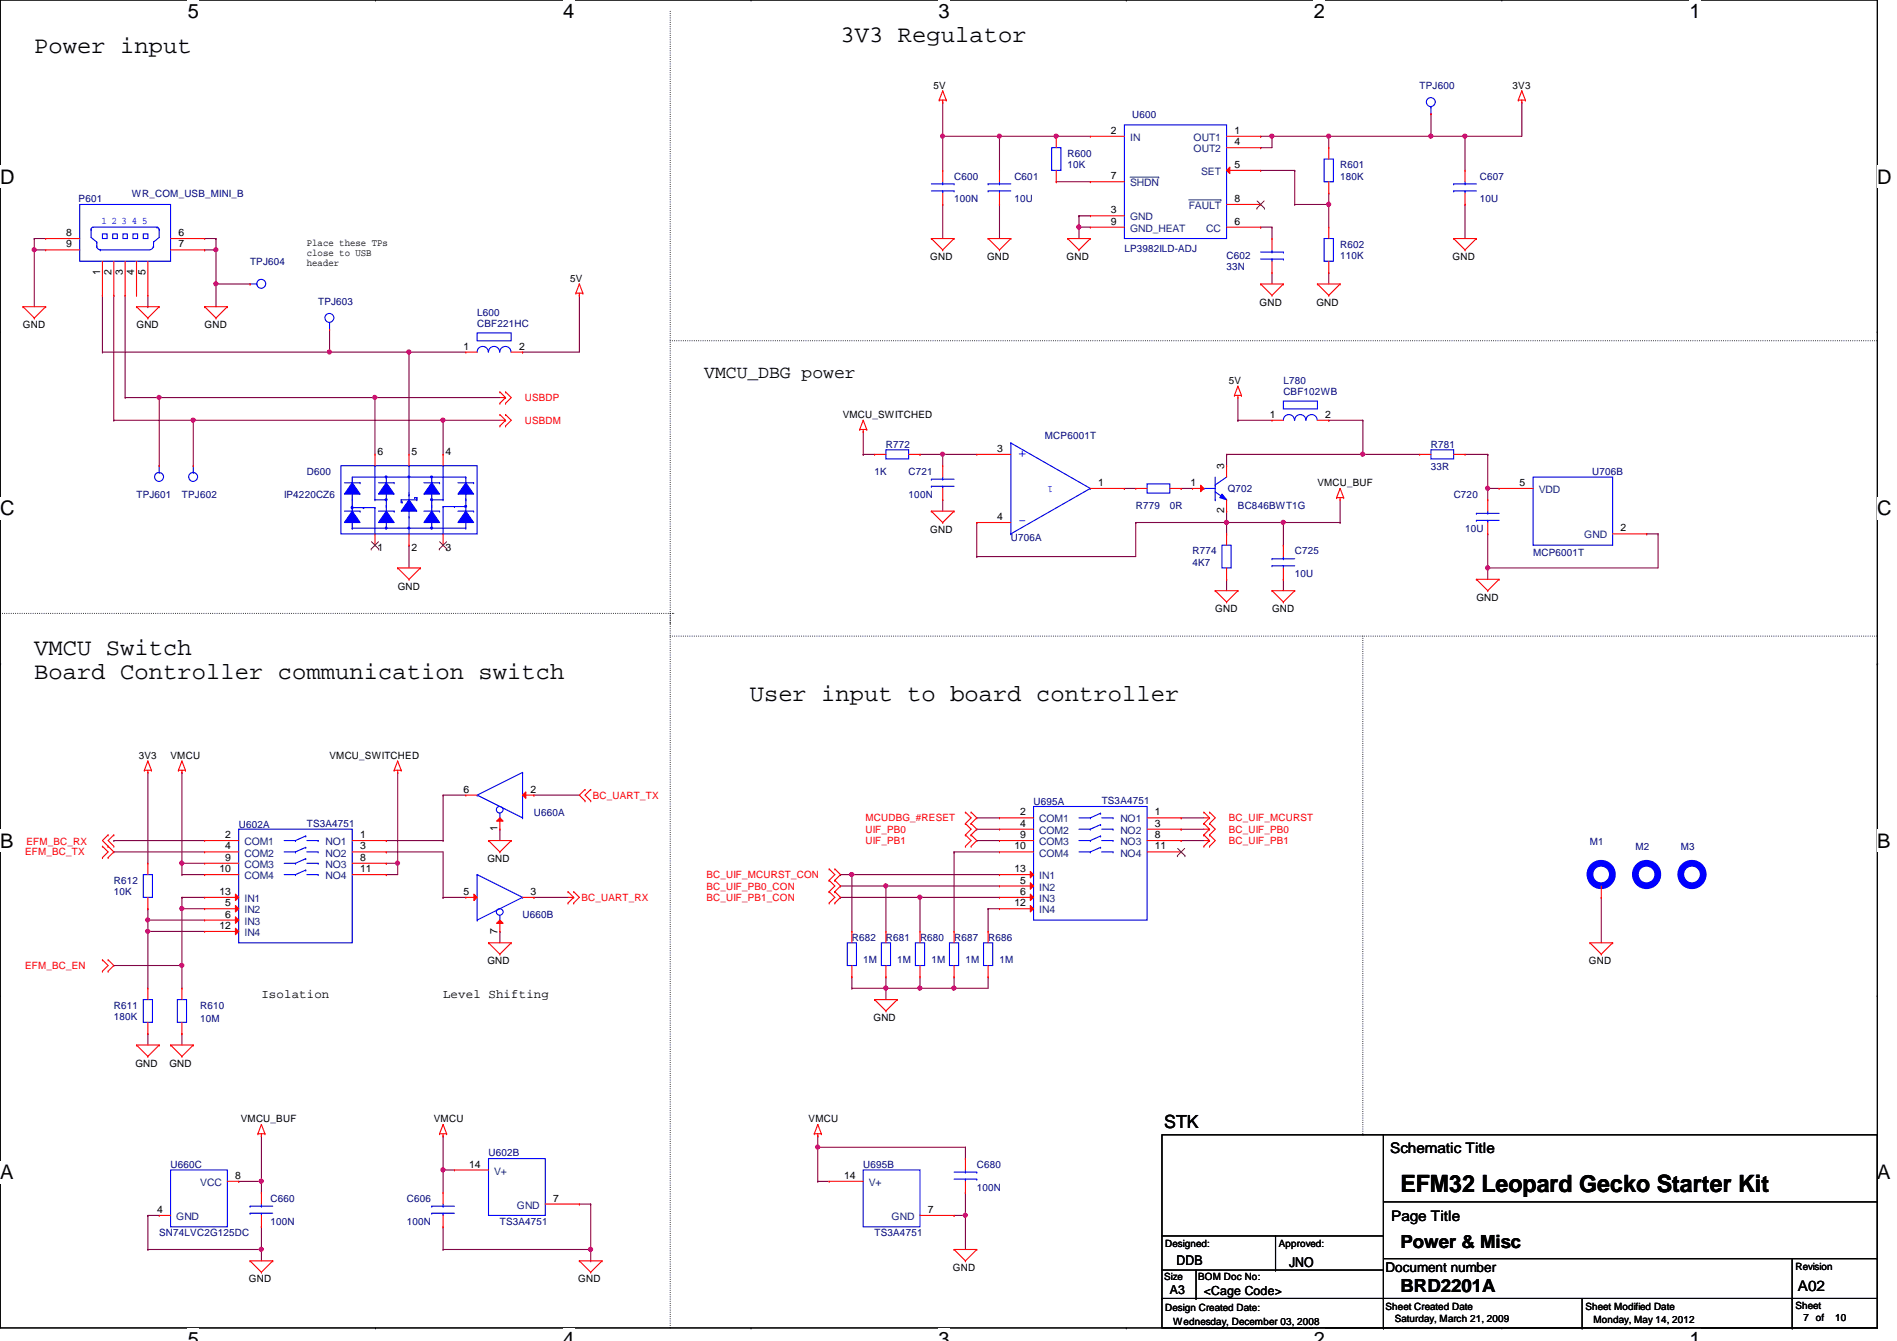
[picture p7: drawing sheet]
<svg xmlns="http://www.w3.org/2000/svg" width="297mm" height="210mm" viewBox="0 0 297 210" stroke-linecap="round" stroke-linejoin="round" font-family="sans-serif">
<defs><g id="words">
<g font-size="3.7">
<text x="5.4" y="8.3">Power input</text>
<text x="131.6" y="6.6">3V3 Regulator</text>
<text x="5.4" y="102.6">VMCU Switch</text>
<text x="5.4" y="106.3">Board Controller communication switch</text>
<text x="117.4" y="109.7">User input to board controller</text>
<text x="219.3" y="186.6">EFM32 Leopard Gecko Starter Kit</text>
</g>
<g font-size="3.1">
<text x="29.4" y="2.8">5</text>
<text x="88.2" y="2.8">4</text>
<text x="147" y="2.8">3</text>
<text x="205.7" y="2.8">2</text>
<text x="264.5" y="2.8">1</text>
<text x="0" y="28.7">D</text>
<text x="294" y="28.7">D</text>
<text x="0" y="80.7">C</text>
<text x="294" y="80.7">C</text>
<text x="0" y="132.7">B</text>
<text x="294" y="132.7">B</text>
<text x="0" y="184.6">A</text>
<text x="294" y="184.6">A</text>
<text x="29.4" y="210.7">5</text>
<text x="88.2" y="210.7">4</text>
<text x="147" y="210.7">3</text>
<text x="205.7" y="210.7">2</text>
<text x="264.5" y="210.7">1</text>
</g>
<g font-size="2.8">
<text x="110.3" y="59.1">VMCU_DBG power</text>
<text x="182.3" y="176.6">STK</text>
<text x="219.3" y="195.4">Power &amp; Misc</text>
<text x="219.3" y="202.3">BRD2201A</text>
</g>
<g font-size="2.3" fill="#00f">
<text x="160.8" y="70.4" transform="rotate(180 160.8 70.4)">+</text>
<text x="160.8" y="80.9" transform="rotate(180 160.8 80.9)">-</text>
</g>
<g font-size="2.3">
<text x="217.7" y="180.4">Schematic Title</text>
<text x="217.8" y="191.1">Page Title</text>
<text x="281.5" y="202.1">A02</text>
</g>
<g font-size="2.1">
<text x="184.2" y="198.1">DDB</text>
<text x="201.8" y="198.2">JNO</text>
<text x="217" y="199.1">Document number</text>
</g>
<g font-size="1.9">
<text x="40.9" y="156.2">Isolation</text>
<text x="69.4" y="156.2">Level Shifting</text>
<text x="183.2" y="202.5">A3</text>
<text x="188.5" y="202.7">&lt;Cage Code&gt;</text>
</g>
<g font-size="1.6">
<text x="146.2" y="13.9">5V</text>
<text x="236.9" y="13.9">3V3</text>
<text x="173.9" y="21">2</text>
<text x="193.3" y="21">1</text>
<text x="193.3" y="22.7">4</text>
<text x="173.9" y="28.1">7</text>
<text x="193.3" y="26.3">5</text>
<text x="173.9" y="33.4">3</text>
<text x="173.9" y="35.2">9</text>
<text x="193.3" y="31.6">8</text>
<text x="193.3" y="35.2">6</text>
<text x="10.4" y="37">8</text>
<text x="10.4" y="38.7">9</text>
<text x="27.9" y="37">6</text>
<text x="27.9" y="38.7">7</text>
<text x="48" y="38.6">Place these TPs</text>
<text x="48" y="40.1">close to USB</text>
<text x="48" y="41.7">header</text>
<text x="145.7" y="40.7">GND</text>
<text x="154.6" y="40.7">GND</text>
<text x="167" y="40.7">GND</text>
<text x="227.5" y="40.7">GND</text>
<text x="15.7" y="43" transform="rotate(-90 15.7 43)">1</text>
<text x="17.4" y="43" transform="rotate(-90 17.4 43)">2</text>
<text x="19.2" y="43" transform="rotate(-90 19.2 43)">3</text>
<text x="21" y="43" transform="rotate(-90 21 43)">4</text>
<text x="22.8" y="43" transform="rotate(-90 22.8 43)">5</text>
<text x="89.3" y="44.1">5V</text>
<text x="197.2" y="47.8">GND</text>
<text x="206.1" y="47.8">GND</text>
<text x="3.6" y="51.4">GND</text>
<text x="21.4" y="51.4">GND</text>
<text x="32" y="51.4">GND</text>
<text x="72.6" y="54.7">1</text>
<text x="81.3" y="54.7">2</text>
<text x="131.9" y="65.4">VMCU_SWITCHED</text>
<text x="192.4" y="60.1">5V</text>
<text x="198.8" y="65.4">1</text>
<text x="207.5" y="65.4">2</text>
<text x="59.1" y="71.3">6</text>
<text x="64.4" y="71.3">5</text>
<text x="69.8" y="71.3">4</text>
<text x="156.2" y="70.7">3</text>
<text x="172" y="76.1">1</text>
<text x="186.4" y="76.1">1</text>
<text x="191.7" y="73.4" transform="rotate(-90 191.7 73.4)">3</text>
<text x="206.3" y="76.1">VMCU_BUF</text>
<text x="238" y="76.1">5</text>
<text x="145.7" y="83.4">GND</text>
<text x="156.2" y="81.4">4</text>
<text x="191.7" y="80.3" transform="rotate(-90 191.7 80.3)">2</text>
<text x="253.7" y="83.2">2</text>
<text x="59.1" y="86.2">1</text>
<text x="64.4" y="86.2">2</text>
<text x="69.8" y="86.2">3</text>
<text x="62.3" y="92.3">GND</text>
<text x="190.3" y="95.8">GND</text>
<text x="199.2" y="95.8">GND</text>
<text x="231.2" y="94.1">GND</text>
<text x="21.7" y="118.8">3V3</text>
<text x="26.7" y="118.8">VMCU</text>
<text x="51.6" y="118.8">VMCU_SWITCHED</text>
<text x="72.6" y="124.1">6</text>
<text x="83.1" y="124.1">2</text>
<text x="35.3" y="131.2">2</text>
<text x="56.4" y="131.2">1</text>
<text x="77.9" y="130.1" transform="rotate(-90 77.9 130.1)">1</text>
<text x="159.7" y="127.6">2</text>
<text x="159.7" y="129.4">4</text>
<text x="159.7" y="131.2">9</text>
<text x="180.8" y="129.4">3</text>
<text x="180.8" y="131.2">8</text>
<text x="180.8" y="127.6">1</text>
<text x="34.4" y="136.5">10</text>
<text x="35.3" y="133">4</text>
<text x="35.3" y="134.7">9</text>
<text x="56.4" y="133">3</text>
<text x="56.4" y="134.7">8</text>
<text x="56.4" y="136.5">11</text>
<text x="76.3" y="135">GND</text>
<text x="158.8" y="133">10</text>
<text x="158.8" y="136.5">13</text>
<text x="180.8" y="133">11</text>
<text x="34.4" y="140.1">13</text>
<text x="35.3" y="141.9">5</text>
<text x="35.3" y="143.6">6</text>
<text x="72.6" y="140.1">5</text>
<text x="83.1" y="140.1">3</text>
<text x="158.8" y="141.9">12</text>
<text x="159.7" y="138.3">5</text>
<text x="159.7" y="140.1">6</text>
<text x="34.4" y="145.4">12</text>
<text x="77.9" y="146.1" transform="rotate(-90 77.9 146.1)">7</text>
<text x="76.3" y="151">GND</text>
<text x="248.8" y="151">GND</text>
<text x="136.8" y="159.9">GND</text>
<text x="21.2" y="167">GND</text>
<text x="26.5" y="167">GND</text>
<text x="37.7" y="175.7">VMCU_BUF</text>
<text x="67.9" y="175.7">VMCU</text>
<text x="126.6" y="175.7">VMCU</text>
<text x="36.8" y="184.5">8</text>
<text x="73.5" y="182.8">14</text>
<text x="132.2" y="184.5">14</text>
<text x="24.6" y="189.9">4</text>
<text x="86.6" y="188.1">7</text>
<text x="145.3" y="189.9">7</text>
<text x="182.5" y="195.2">Designed:</text>
<text x="200.2" y="195.2">Approved:</text>
<text x="39" y="200.7">GND</text>
<text x="90.5" y="200.7">GND</text>
<text x="149.2" y="199">GND</text>
<text x="182.3" y="200.4">Size</text>
<text x="187.6" y="200.4">BOM Doc No:</text>
<text x="281.1" y="198.8">Revision</text>
<text x="182.5" y="205.2">Design Created Date:</text>
<text x="183.7" y="207.3">Wednesday, December 03, 2008</text>
<text x="217" y="205">Sheet Created Date</text>
<text x="218.4" y="207">Saturday, March 21, 2009</text>
<text x="248.2" y="205">Sheet Modified Date</text>
<text x="249.5" y="207.1">Monday, May 14, 2012</text>
<text x="281.1" y="204.9">Sheet</text>
<text x="282.4" y="206.8">7 of</text>
<text x="287.4" y="206.8">10</text>
</g>
<g font-size="1.6" fill="#000080">
<text x="222.3" y="13.9">TPJ600</text>
<text x="177.3" y="18.5">U600</text>
<text x="149.4" y="28.1">C600</text>
<text x="158.8" y="28.1">C601</text>
<text x="167.2" y="24.6">R600</text>
<text x="167.2" y="26.3">10K</text>
<text x="209.8" y="26.3">R601</text>
<text x="209.8" y="28.1">180K</text>
<text x="231.7" y="28.1">C607</text>
<text x="12.3" y="31.7">P601</text>
<text x="20.7" y="30.8">WR_COM_USB_MINI_B</text>
<text x="149.4" y="31.7">100N</text>
<text x="158.8" y="31.7">10U</text>
<text x="231.7" y="31.7">10U</text>
<text x="39.2" y="41.4">TPJ604</text>
<text x="176.1" y="39.5">LP3982ILD-ADJ</text>
<text x="192.1" y="40.6">C602</text>
<text x="209.8" y="38.8">R602</text>
<text x="209.8" y="40.6">110K</text>
<text x="49.8" y="47.7">TPJ603</text>
<text x="192.1" y="42.3">33N</text>
<text x="74.7" y="49.4">L600</text>
<text x="74.7" y="51.2">CBF221HC</text>
<text x="201" y="60.1">L780</text>
<text x="201" y="61.9">CBF102WB</text>
<text x="138.7" y="70.1">R772</text>
<text x="163.6" y="68.7">MCP6001T</text>
<text x="224.1" y="70.1">R781</text>
<text x="21.4" y="77.9">TPJ601</text>
<text x="28.5" y="77.9">TPJ602</text>
<text x="44.5" y="77.9">IP4220CZ6</text>
<text x="48" y="74.3">D600</text>
<text x="136.9" y="74.3">1K</text>
<text x="142.3" y="74.3">C721</text>
<text x="142.3" y="77.9">100N</text>
<text x="192.2" y="77">Q702</text>
<text x="224.1" y="73.6">33R</text>
<text x="227.6" y="77.9">C720</text>
<text x="249.3" y="74.3">U706B</text>
<text x="177.8" y="79.7">R779</text>
<text x="183.2" y="79.7">0R</text>
<text x="193.8" y="79.7">BC846BWT1G</text>
<text x="229.4" y="83.2">10U</text>
<text x="158.3" y="84.7">U706A</text>
<text x="186.7" y="86.8">R774</text>
<text x="186.7" y="88.6">4K7</text>
<text x="202.7" y="86.8">C725</text>
<text x="240.1" y="87">MCP6001T</text>
<text x="202.7" y="90.3">10U</text>
<text x="172.5" y="125.9">TS3A4751</text>
<text x="37.4" y="129.6">U602A</text>
<text x="48" y="129.5">TS3A4751</text>
<text x="83.6" y="127.7">U660A</text>
<text x="161.8" y="126.1">U695A</text>
<text x="249" y="132.3">M1</text>
<text x="256.1" y="133">M2</text>
<text x="263.2" y="133">M3</text>
<text x="17.8" y="138.3">R612</text>
<text x="17.8" y="140.1">10K</text>
<text x="81.8" y="143.7">U660B</text>
<text x="133.4" y="147.2">R682</text>
<text x="138.7" y="147.2">R681</text>
<text x="144.1" y="147.2">R680</text>
<text x="149.4" y="147.2">R687</text>
<text x="154.7" y="147.2">R686</text>
<text x="135.2" y="150.8">1M</text>
<text x="140.5" y="150.8">1M</text>
<text x="145.8" y="150.8">1M</text>
<text x="151.2" y="150.8">1M</text>
<text x="156.5" y="150.8">1M</text>
<text x="17.8" y="157.9">R611</text>
<text x="17.8" y="159.7">180K</text>
<text x="31.3" y="157.9">R610</text>
<text x="31.3" y="160">10M</text>
<text x="26.7" y="182.8">U660C</text>
<text x="76.5" y="181">U602B</text>
<text x="135.2" y="182.8">U695B</text>
<text x="152.9" y="182.8">C680</text>
<text x="42.4" y="188.1">C660</text>
<text x="42.4" y="191.7">100N</text>
<text x="63.7" y="188.1">C606</text>
<text x="63.7" y="191.7">100N</text>
<text x="78.3" y="191.7">TS3A4751</text>
<text x="152.9" y="186.4">100N</text>
<text x="24.9" y="193.5">SN74LVC2G125DC</text>
<text x="136.9" y="193.5">TS3A4751</text>
</g>
<g font-size="1.6" fill="#004080">
<text x="177" y="22.1">IN</text>
<text x="186.9" y="22.1">OUT1</text>
<text x="186.9" y="23.8">OUT2</text>
<text x="177" y="29.2">SHDN</text>
<text x="188.1" y="27.4">SET</text>
<text x="177" y="34.5">GND</text>
<text x="186.1" y="32.7">FAULT</text>
<text x="177" y="36.3">GND_HEAT</text>
<text x="188.9" y="36.3">CC</text>
<text x="241" y="77.2">VDD</text>
<text x="248.1" y="84.3">GND</text>
<text x="162.7" y="128.7">COM1</text>
<text x="162.7" y="130.5">COM2</text>
<text x="175.4" y="130.5">NO2</text>
<text x="175.4" y="128.7">NO1</text>
<text x="38.3" y="132.3">COM1</text>
<text x="38.3" y="134.1">COM2</text>
<text x="38.3" y="135.8">COM3</text>
<text x="38.3" y="137.6">COM4</text>
<text x="51" y="134.1">NO2</text>
<text x="51" y="135.8">NO3</text>
<text x="51" y="137.6">NO4</text>
<text x="51" y="132.3">NO1</text>
<text x="162.7" y="132.3">COM3</text>
<text x="162.7" y="134.1">COM4</text>
<text x="162.7" y="137.6">IN1</text>
<text x="175.4" y="132.3">NO3</text>
<text x="175.4" y="134.1">NO4</text>
<text x="38.3" y="141.2">IN1</text>
<text x="38.3" y="143">IN2</text>
<text x="162.7" y="139.4">IN2</text>
<text x="162.7" y="141.2">IN3</text>
<text x="162.7" y="143">IN4</text>
<text x="38.3" y="144.7">IN3</text>
<text x="38.3" y="146.5">IN4</text>
<text x="31.4" y="185.6">VCC</text>
<text x="77.4" y="183.9">V+</text>
<text x="136.1" y="185.6">V+</text>
<text x="27.6" y="191">GND</text>
<text x="80.9" y="189.2">GND</text>
<text x="139.6" y="191">GND</text>
</g>
<g font-size="1.6" fill="#00f">
<text x="15.9" y="35">1 2 3 4 5</text>
<text x="164.8" y="76" transform="rotate(180 164.8 76)">1</text>
</g>
<g font-size="1.6" fill="#f00">
<text x="82.2" y="62.8">USBDP</text>
<text x="82.2" y="66.3">USBDM</text>
<text x="92.8" y="125">BC_UART_TX</text>
<text x="135.5" y="128.6">MCUDBG_#RESET</text>
<text x="135.5" y="130.3">UIF_PB0</text>
<text x="192.4" y="128.6">BC_UIF_MCURST</text>
<text x="192.4" y="130.3">BC_UIF_PB0</text>
<text x="3.9" y="133.9">EFM_BC_TX</text>
<text x="4.1" y="132.3">EFM_BC_RX</text>
<text x="110.6" y="137.5">BC_UIF_MCURST_CON</text>
<text x="135.5" y="132.1">UIF_PB1</text>
<text x="192.4" y="132.1">BC_UIF_PB1</text>
<text x="91.1" y="141">BC_UART_RX</text>
<text x="110.6" y="139.2">BC_UIF_PB0_CON</text>
<text x="110.6" y="141">BC_UIF_PB1_CON</text>
<text x="3.9" y="151.7">EFM_BC_EN</text>
</g>
</g></defs>
<path d="M0 0h294v207.9h-294z" fill="none" stroke="#000" stroke-width=".17"/>
<g fill="#fff">
<path d="M29.4 0h1.8v3.5h-1.8z"/>
<path d="M29.4 207.9h1.8v2h-1.8z"/>
</g>
<path d="M58.8 0h.1M58.8 207.9h.1" fill="none" stroke="#000" stroke-width=".17"/>
<g fill="#fff">
<path d="M88.2 0h1.7v3.5h-1.7z"/>
<path d="M88.2 207.9h1.7v2h-1.7z"/>
</g>
<path d="M117.6 0h.1M117.6 207.9h.1" fill="none" stroke="#000" stroke-width=".17"/>
<g fill="#fff">
<path d="M147 0h1.7v3.5h-1.7z"/>
<path d="M147 207.9h1.7v2h-1.7z"/>
</g>
<path d="M176.4 0h.1M176.4 207.9h.1" fill="none" stroke="#000" stroke-width=".17"/>
<g fill="#fff">
<path d="M205.7 0h1.8v3.5h-1.8z"/>
<path d="M205.7 207.9h1.8v2h-1.8z"/>
</g>
<path d="M235.2 0h.1M235.2 207.9h.1" fill="none" stroke="#000" stroke-width=".17"/>
<g fill="#fff">
<path d="M264.5 0h1.8v3.5h-1.8z"/>
<path d="M264.5 207.9h1.8v2h-1.8z"/>
<path d="M0 26h2.3v3.4h-2.3z"/>
<path d="M294 26h2.2v3.4h-2.2z"/>
<path d="M0 77.9h2.3v3.5h-2.3z"/>
<path d="M294 77.9h2.2v3.5h-2.2z"/>
</g>
<path d="M0 51.9h.1M294 51.9h.1" fill="none" stroke="#000" stroke-width=".17"/>
<g fill="#fff">
<path d="M0 129.9h2.1v3.4h-2.1z"/>
<path d="M294 129.9h2v3.4h-2z"/>
</g>
<path d="M0 103.9h.1M294 103.9h.1" fill="none" stroke="#000" stroke-width=".17"/>
<path d="M0 103.9h.1M294 103.9h.1" fill="none" stroke="#000" stroke-width=".16"/>
<g fill="#fff">
<path d="M0 181.8h2.1v3.5h-2.1z"/>
<path d="M294 181.8h2v3.5h-2z"/>
</g>
<path d="M0 155.9h.1M294 155.9h.1" fill="none" stroke="#000" stroke-width=".17"/>
<path d="M104.9 1.8v95.8M104.9 53.3h189.1M294 53.3h.1M0 96h105.5M104.9 97.6h.1M104.9 96v111.9M104.9 99.6h189.1M105.5 96h.1M213.4 99.6v78M294 99.6h.1M213.4 177.6h.1M104.9 207.9h.1" fill="none" stroke="#000" stroke-width=".17" stroke-dasharray="0 .3"/>
<g fill="none" stroke="#800040" stroke-width=".17">
<path d="M5.4 39.1h.1M5.4 39.1v8.9M33.8 39.1h.1M33.8 39.1v8.9M197.4 26.7h.1M197.4 26.7h5.3M199.2 21.3h.1M199.2 21.3h8.9M208.1 21.3h.1M208.1 21.3v1.8M33.8 44.4h.1M64 55.1h.1"/>
<path d="M64 55.1h8.9M81.8 55.1h.1M90.7 46.2h.1M90.7 46.2v8.9h-8.9M17.8 65.8h.1M17.8 65.8h12.5M19.6 62.2h.1M19.6 62.2h5.3M24.9 62.2h.1M24.9 62.2v10.7M30.3 65.8h.1M30.3 65.8v7.1"/>
</g>
<circle cx="199.2" cy="21.3" r=".32" fill="#f0f"/>
<circle cx="199.2" cy="21.3" r=".32" fill="none" stroke="#f0f" stroke-width=".17"/>
<path d="M147.6 16h.1M147.6 16v5.3M147.6 21.3h.1M147.6 21.3h8.9M156.5 21.3h.1M156.5 21.3v5.4M208.1 30.2h.1M208.1 30.2v1.8M208.1 42.7h.1M208.1 42.7v1.7" fill="none" stroke="#800040" stroke-width=".17"/>
<circle cx="156.5" cy="21.3" r=".32" fill="#f0f"/>
<circle cx="156.5" cy="21.3" r=".32" fill="none" stroke="#f0f" stroke-width=".17"/>
<path d="M147.6 32h.1M147.6 21.3h.1M147.6 21.3v5.4M147.6 32v5.3M156.5 32h.1M156.5 32v5.3" fill="none" stroke="#800040" stroke-width=".17"/>
<circle cx="147.6" cy="21.3" r=".32" fill="#f0f"/>
<circle cx="147.6" cy="21.3" r=".32" fill="none" stroke="#f0f" stroke-width=".17"/>
<path d="M156.5 21.3h.1M156.5 21.3h8.9" fill="none" stroke="#800040" stroke-width=".17"/>
<circle cx="165.4" cy="21.3" r=".32" fill="#f0f"/>
<circle cx="165.4" cy="21.3" r=".32" fill="none" stroke="#f0f" stroke-width=".17"/>
<g fill="none" stroke="#800040" stroke-width=".17">
<path d="M165.4 21.3h.1M165.4 28.4h.1M165.4 21.3h5.3M165.4 28.4h5.3M168.9 33.8h.1M168.9 35.6h.1M168.9 33.8h1.8M168.9 35.6v1.7M168.9 35.6h1.8M197.4 21.3h.1M197.4 23.1h.1M197.4 21.3h1.8"/>
<path d="M199.2 21.3h.1M199.2 21.3v1.8h-1.8"/>
</g>
<circle cx="168.9" cy="35.5" r=".32" fill="#f0f"/>
<circle cx="168.9" cy="35.5" r=".32" fill="none" stroke="#f0f" stroke-width=".17"/>
<path d="M168.9 33.8h.1M168.9 33.8v1.8M197.4 35.6h.1M197.4 35.6h1.8M199.2 35.6h.1M199.2 35.6v1.7M208.1 32h.1M208.1 32v3.6M199.2 42.7h.1M199.2 42.7v1.7" fill="none" stroke="#800040" stroke-width=".17"/>
<circle cx="208" cy="32" r=".32" fill="#f0f"/>
<circle cx="208" cy="32" r=".32" fill="none" stroke="#f0f" stroke-width=".17"/>
<path d="M238.3 16h.1M238.3 16v5.3M224.1 21.3h.1M224.1 21.3h5.3M64 55.1h.1M64 55.1v16" fill="none" stroke="#800040" stroke-width=".17"/>
<circle cx="64" cy="55.1" r=".32" fill="#f0f"/>
<circle cx="64" cy="55.1" r=".32" fill="none" stroke="#f0f" stroke-width=".17"/>
<path d="M58.7 62.2h.1M58.7 62.2h19.6M64 85.3h.1M64 85.3v3.6" fill="none" stroke="#800040" stroke-width=".17"/>
<circle cx="58.7" cy="62.2" r=".32" fill="#f0f"/>
<circle cx="58.7" cy="62.2" r=".32" fill="none" stroke="#f0f" stroke-width=".17"/>
<path d="M69.4 65.8h.1M69.4 65.8h8.9" fill="none" stroke="#800040" stroke-width=".17"/>
<circle cx="69.4" cy="65.8" r=".32" fill="#f0f"/>
<circle cx="69.4" cy="65.8" r=".32" fill="none" stroke="#f0f" stroke-width=".17"/>
<path d="M30.3 65.8h.1M30.3 65.8h39.1" fill="none" stroke="#800040" stroke-width=".17"/>
<circle cx="30.2" cy="65.8" r=".32" fill="#f0f"/>
<circle cx="30.2" cy="65.8" r=".32" fill="none" stroke="#f0f" stroke-width=".17"/>
<path d="M224.1 17.8h.1M224.1 17.8v3.5h-16M208.1 21.3h.1" fill="none" stroke="#800040" stroke-width=".17"/>
<circle cx="224" cy="21.3" r=".32" fill="#f0f"/>
<circle cx="224" cy="21.3" r=".32" fill="none" stroke="#f0f" stroke-width=".17"/>
<circle cx="208" cy="21.3" r=".32" fill="#f0f"/>
<circle cx="208" cy="21.3" r=".32" fill="none" stroke="#f0f" stroke-width=".17"/>
<path d="M51.6 55.1h.1M51.6 55.1h12.4M51.6 51.6v3.5" fill="none" stroke="#800040" stroke-width=".17"/>
<circle cx="51.6" cy="55.1" r=".32" fill="#f0f"/>
<circle cx="51.6" cy="55.1" r=".32" fill="none" stroke="#f0f" stroke-width=".17"/>
<path d="M16 55.1h.1M16 55.1h35.6M33.8 44.4h.1M33.8 44.4h5.4" fill="none" stroke="#800040" stroke-width=".17"/>
<circle cx="33.8" cy="44.4" r=".32" fill="#f0f"/>
<circle cx="33.8" cy="44.4" r=".32" fill="none" stroke="#f0f" stroke-width=".17"/>
<path d="M17.8 151.1h.1M28.5 142.2h.1M28.5 142.2v8.9h-10.7" fill="none" stroke="#800040" stroke-width=".17"/>
<circle cx="28.5" cy="151.1" r=".32" fill="#f0f"/>
<circle cx="28.5" cy="151.1" r=".32" fill="none" stroke="#f0f" stroke-width=".17"/>
<circle cx="28.5" cy="142.2" r=".32" fill="#f0f"/>
<circle cx="28.5" cy="142.2" r=".32" fill="none" stroke="#f0f" stroke-width=".17"/>
<g fill="none" stroke="#800040" stroke-width=".17">
<path d="M17.8 131.6h.1M17.8 133.3h.1M17.8 131.6h14.2M17.8 133.3h14.2M28.5 135.1h.1M28.5 120.9h.1M28.5 120.9v14.2M28.5 135.1h3.5M28.5 140.5h.1M28.5 151.1h.1M28.5 142.2h.1M28.5 140.5h3.5"/>
<path d="M28.5 140.5v1.7M28.5 151.1v3.6M28.5 142.2h3.5M28.5 161.8h.1M28.5 161.8v1.8"/>
</g>
<circle cx="28.5" cy="135.1" r=".32" fill="#f0f"/>
<circle cx="28.5" cy="135.1" r=".32" fill="none" stroke="#f0f" stroke-width=".17"/>
<path d="M28.5 136.9h.1M28.5 135.1h.1M28.5 136.9h3.5M28.5 135.1v1.8M23.2 144h.1M23.2 145.8h.1M23.2 144h8.8M23.2 145.8h8.8M23.2 144v1.8" fill="none" stroke="#800040" stroke-width=".17"/>
<circle cx="23.1" cy="145.8" r=".32" fill="#f0f"/>
<circle cx="23.1" cy="145.8" r=".32" fill="none" stroke="#f0f" stroke-width=".17"/>
<path d="M60.5 135.1h.1M62.3 120.9h.1M62.3 120.9v14.2h-1.8M23.2 145.8h.1M23.2 145.8v8.9M23.2 161.8h.1M23.2 161.8v1.8" fill="none" stroke="#800040" stroke-width=".17"/>
<circle cx="62.2" cy="135.1" r=".32" fill="#f0f"/>
<circle cx="62.2" cy="135.1" r=".32" fill="none" stroke="#f0f" stroke-width=".17"/>
<path d="M69.4 177.8h.1M69.4 177.8v5.3" fill="none" stroke="#800040" stroke-width=".17"/>
<circle cx="69.4" cy="183.1" r=".32" fill="#f0f"/>
<circle cx="69.4" cy="183.1" r=".32" fill="none" stroke="#f0f" stroke-width=".17"/>
<path d="M69.4 195.6h.1M92.5 188.5h.1M92.5 188.5v7.1h-23.1" fill="none" stroke="#800040" stroke-width=".17"/>
<circle cx="92.5" cy="195.6" r=".32" fill="#f0f"/>
<circle cx="92.5" cy="195.6" r=".32" fill="none" stroke="#f0f" stroke-width=".17"/>
<path d="M23.2 120.9h.1M23.2 120.9v14.2M23.2 142.2h.1M23.2 142.2v1.8M69.4 192h.1M69.4 192v3.6" fill="none" stroke="#800040" stroke-width=".17"/>
<circle cx="23.1" cy="144" r=".32" fill="#f0f"/>
<circle cx="23.1" cy="144" r=".32" fill="none" stroke="#f0f" stroke-width=".17"/>
<path d="M24.9 62.2h.1M24.9 62.2h33.8M58.7 62.2h.1M58.7 62.2v8.9M69.4 65.8h.1M69.4 65.8v5.3M250.7 140.5h.1M250.7 140.5v7.1" fill="none" stroke="#800040" stroke-width=".17"/>
<circle cx="24.9" cy="62.2" r=".32" fill="#f0f"/>
<circle cx="24.9" cy="62.2" r=".32" fill="none" stroke="#f0f" stroke-width=".17"/>
<g fill="none" stroke="#800040" stroke-width=".17">
<path d="M152.9 128h.1M152.9 129.8h.1M152.9 131.6h.1M152.9 128h3.6M152.9 129.8h3.6M152.9 131.6h3.6M185 128h.1M185 129.8h.1M185 131.6h.1M185 128h3.5M185 129.8h3.5M185 131.6h3.5"/>
<path d="M151.2 190.2h.1M151.2 190.2v5.4"/>
</g>
<circle cx="151.1" cy="190.2" r=".32" fill="#f0f"/>
<circle cx="151.1" cy="190.2" r=".32" fill="none" stroke="#f0f" stroke-width=".17"/>
<path d="M128.1 179.6h.1M128.1 179.6v5.3M128.1 179.6h23.1M128.1 184.9h.1M128.1 184.9h1.7M149.4 190.2h.1M151.2 186.7h.1M151.2 186.7v3.5h-1.8" fill="none" stroke="#800040" stroke-width=".17"/>
<circle cx="128" cy="179.6" r=".32" fill="#f0f"/>
<circle cx="128" cy="179.6" r=".32" fill="none" stroke="#f0f" stroke-width=".17"/>
<path d="M133.4 136.9h.1M133.4 136.9h23.1M151.2 179.6h.1M151.2 179.6v1.8" fill="none" stroke="#800040" stroke-width=".17"/>
<circle cx="133.4" cy="136.9" r=".32" fill="#f0f"/>
<circle cx="133.4" cy="136.9" r=".32" fill="none" stroke="#f0f" stroke-width=".17"/>
<path d="M144.1 140.5h.1M144.1 140.5h12.4" fill="none" stroke="#800040" stroke-width=".17"/>
<circle cx="144" cy="140.4" r=".32" fill="#f0f"/>
<circle cx="144" cy="140.4" r=".32" fill="none" stroke="#f0f" stroke-width=".17"/>
<path d="M131.6 136.9h.1M131.6 136.9h1.8M133.4 136.9h.1M133.4 136.9v8.9M138.7 138.7h.1M138.7 138.7h17.8M128.1 177.8h.1M128.1 177.8v1.8" fill="none" stroke="#800040" stroke-width=".17"/>
<circle cx="138.7" cy="138.7" r=".32" fill="#f0f"/>
<circle cx="138.7" cy="138.7" r=".32" fill="none" stroke="#f0f" stroke-width=".17"/>
<path d="M133.4 152.9h.1M133.4 152.9v1.8M138.7 154.7h.1M138.7 154.7h5.4M138.7 154.7v1.8M144.1 140.5h.1M144.1 140.5v5.3" fill="none" stroke="#800040" stroke-width=".17"/>
<circle cx="138.7" cy="154.7" r=".32" fill="#f0f"/>
<circle cx="138.7" cy="154.7" r=".32" fill="none" stroke="#f0f" stroke-width=".17"/>
<g fill="none" stroke="#800040" stroke-width=".17">
<path d="M131.6 138.7h.1M131.6 138.7h7.1M138.7 138.7h.1M138.7 138.7v7.1M149.4 133.3h.1M149.4 133.3h7.1M149.4 133.3v12.5M133.4 154.7h.1M138.7 152.9h.1M138.7 152.9v1.8h-5.3M144.1 152.9h.1M144.1 154.7h.1"/>
<path d="M144.1 152.9v1.8M149.4 152.9h.1M149.4 152.9v1.8h-5.3M154.7 142.2h.1M154.7 152.9h.1M154.7 142.2v3.6M154.7 152.9v1.8M154.7 142.2h1.8"/>
</g>
<circle cx="149.4" cy="154.7" r=".32" fill="#f0f"/>
<circle cx="149.4" cy="154.7" r=".32" fill="none" stroke="#f0f" stroke-width=".17"/>
<circle cx="144" cy="154.7" r=".32" fill="#f0f"/>
<circle cx="144" cy="154.7" r=".32" fill="none" stroke="#f0f" stroke-width=".17"/>
<g fill="none" stroke="#800040" stroke-width=".17">
<path d="M32 39.1h.1M32 37.3h1.8M33.8 37.3h.1M33.8 37.3v1.8h-1.8M16 46.2h.1M16 46.2v8.9M17.8 46.2h.1M17.8 46.2v19.6M19.6 46.2h.1M19.6 46.2v16M60.5 136.9h.1M62.3 135.1h.1"/>
<path d="M62.3 135.1v1.8h-1.8M131.6 140.5h.1M131.6 140.5h12.5M149.4 154.7h.1M149.4 154.7h5.3"/>
</g>
<circle cx="33.8" cy="39.1" r=".32" fill="#f0f"/>
<circle cx="33.8" cy="39.1" r=".32" fill="none" stroke="#f0f" stroke-width=".17"/>
<path d="M5.4 37.3h.1M5.4 39.1h.1M5.4 37.3h1.8M5.4 39.1h1.8M5.4 37.3v1.8" fill="none" stroke="#800040" stroke-width=".17"/>
<circle cx="5.3" cy="39.1" r=".32" fill="#f0f"/>
<circle cx="5.3" cy="39.1" r=".32" fill="none" stroke="#f0f" stroke-width=".17"/>
<g fill="none" stroke="#800040" stroke-width=".17">
<path d="M60.5 131.6h.1M60.5 131.6h8.9M69.4 124.5h.1M69.4 124.5h3.5M78.3 129.8h.1M78.3 129.8v1.8M23.2 190.2h.1M23.2 195.6h.1M23.2 190.2h1.7M23.2 190.2v5.4M23.2 195.6h17.7M37.4 184.9h.1"/>
<path d="M37.4 184.9h3.5M40.9 184.9h.1M40.9 184.9v1.8"/>
</g>
<circle cx="40.9" cy="195.6" r=".32" fill="#f0f"/>
<circle cx="40.9" cy="195.6" r=".32" fill="none" stroke="#f0f" stroke-width=".17"/>
<g fill="none" stroke="#800040" stroke-width=".17">
<path d="M229.4 21.3h.1M229.4 21.3v5.4M23.2 48h.1M23.2 46.2v1.8M60.5 133.3h.1M60.5 133.3h8.9v7.2M69.4 131.6h.1M69.4 124.5v7.1M83.6 124.5h.1M83.6 124.5h7.1M69.4 140.5h.1M69.4 140.5h3.5"/>
<path d="M78.3 145.8h.1M78.3 145.8v1.8M83.6 140.5h.1M83.6 140.5h5.3M40.9 192h.1M40.9 195.6h.1M40.9 192v5.4"/>
</g>
<circle cx="229.4" cy="21.3" r=".32" fill="#f0f"/>
<circle cx="229.4" cy="21.3" r=".32" fill="none" stroke="#f0f" stroke-width=".17"/>
<path d="M229.4 21.3h.1M229.4 32h.1M229.4 21.3h8.9M229.4 32v5.3M40.9 177.8h.1M40.9 177.8v7.1" fill="none" stroke="#800040" stroke-width=".17"/>
<circle cx="40.9" cy="184.9" r=".32" fill="#f0f"/>
<circle cx="40.9" cy="184.9" r=".32" fill="none" stroke="#f0f" stroke-width=".17"/>
<path d="M229.4 71.1h3.6M233 71.1h.1M233 88.9h.1M259.6 83.6h.1M259.6 83.6v5.3h-26.6M69.4 183.1h.1M69.4 183.1h1.8M69.4 183.1v3.6M90.7 188.5h.1M90.7 188.5h1.8M92.5 197.4h.1M92.5 195.6v1.8" fill="none" stroke="#800040" stroke-width=".17"/>
<circle cx="232.9" cy="88.9" r=".32" fill="#f0f"/>
<circle cx="232.9" cy="88.9" r=".32" fill="none" stroke="#f0f" stroke-width=".17"/>
<path d="M233 76.5h.1M233 76.5v1.7M233 83.6h.1M233 88.9h.1M233 83.6v7.1" fill="none" stroke="#800040" stroke-width=".17"/>
<circle cx="232.9" cy="76.4" r=".32" fill="#f0f"/>
<circle cx="232.9" cy="76.4" r=".32" fill="none" stroke="#f0f" stroke-width=".17"/>
<path d="M213.4 71.1h.1M213.4 71.1h8.9" fill="none" stroke="#800040" stroke-width=".17"/>
<circle cx="213.4" cy="71.1" r=".32" fill="#f0f"/>
<circle cx="213.4" cy="71.1" r=".32" fill="none" stroke="#f0f" stroke-width=".17"/>
<path d="M176.1 76.5h.1M176.1 76.5h1.7M209.8 78.2v3.6M233 76.5h.1M233 71.1h.1M233 76.5h1.7M233 71.1v5.4M201 81.8h.1M201 81.8h8.8M209.8 81.8h.1M257.8 83.6h.1M257.8 83.6h1.8" fill="none" stroke="#800040" stroke-width=".17"/>
<circle cx="200.9" cy="81.8" r=".32" fill="#f0f"/>
<circle cx="200.9" cy="81.8" r=".32" fill="none" stroke="#f0f" stroke-width=".17"/>
<g fill="none" stroke="#800040" stroke-width=".17">
<path d="M144.1 71.1h.1M144.1 71.1h8.8M147.6 71.1h.1M147.6 78.2h.1M147.6 78.2v1.8M185 76.5h.1M185 76.5h1.7M152.9 81.8h.1M152.9 87.1h.1M152.9 81.8v5.3M152.9 87.1h24.9M192.1 90.7h.1"/>
<path d="M192.1 90.7v1.8M201 90.7h.1M201 85.3h.1M201 81.8v3.5M201 90.7v1.8"/>
</g>
<circle cx="147.6" cy="71.1" r=".32" fill="#f0f"/>
<circle cx="147.6" cy="71.1" r=".32" fill="none" stroke="#f0f" stroke-width=".17"/>
<g fill="none" stroke="#800040" stroke-width=".17">
<path d="M147.6 71.1h.1M147.6 71.1v1.8M193.8 65.8h.1M193.8 62.2v3.6M193.8 65.8h5.4M208.1 65.8h.1M208.1 65.8h5.3M213.4 65.8h.1M213.4 65.8v5.3M177.8 81.8h.1M177.8 81.8v5.3M177.8 81.8h14.3"/>
<path d="M192.1 81.8h.1M192.1 81.8v1.8"/>
</g>
<circle cx="192" cy="81.8" r=".32" fill="#f0f"/>
<circle cx="192" cy="81.8" r=".32" fill="none" stroke="#f0f" stroke-width=".17"/>
<g fill="none" stroke="#800040" stroke-width=".17">
<path d="M202.7 26.7h.1M202.7 32h.1M202.7 26.7v5.3M202.7 32h5.4M135.2 71.1h.1M135.2 67.6v3.5M135.2 71.1h1.7M192.1 71.1h.1M192.1 71.1v1.8M192.1 71.1h21.3M192.1 80h.1M192.1 81.8h.1"/>
<path d="M192.1 80v1.8M192.1 81.8h8.9"/>
</g>
<g fill="none" stroke="#f00" stroke-width=".17">
<path d="M147.1 15.7h.1M147.1 15.7h1.1M147.6 16h.1M147.6 14.2h.1M147.6 15.7v.3M147.6 14.2l-.5 1.5M147.6 14.2l.6 1.5M148.2 15.7h.1M237.7 15.7h.1M237.7 15.7h1.1M238.3 16h.1M238.3 14.2h.1"/>
<path d="M238.3 15.7v.3M238.3 14.2l-.6 1.5M238.3 14.2l.5 1.5M238.8 15.7h.1M145.8 37.3h.1M145.8 37.3h3.6M145.8 37.3l1.8 1.8M147.6 39.1h.1M149.4 37.3h.1M149.4 37.3l-1.8 1.8M154.7 37.3h.1M154.7 37.3h3.6"/>
<path d="M154.7 37.3l1.8 1.8M156.5 39.1h.1M158.3 37.3h.1M158.3 37.3l-1.8 1.8M167.2 37.3h.1M167.2 37.3h3.5M167.2 37.3l1.7 1.8M168.9 39.1h.1M170.7 37.3h.1M170.7 37.3l-1.8 1.8M199.2 37.3h.1M199.2 37.3v1.8"/>
<path d="M227.6 37.3h.1M227.6 37.3h3.6M227.6 37.3l1.8 1.8M229.4 39.1h.1M231.2 37.3h.1M231.2 37.3l-1.8 1.8M3.6 48h.1M3.6 48h3.6M3.6 48l1.8 1.8M5.4 49.8h.1M7.2 48h.1M7.2 48l-1.8 1.8"/>
<path d="M21.4 48h.1M21.4 48h3.5M21.4 48l1.8 1.8M23.2 49.8h.1M24.9 48h.1M24.9 48l-1.7 1.8M32 48h.1M32 48h3.6M32 48l1.8 1.8M33.8 49.8h.1M35.6 48h.1M35.6 48l-1.8 1.8"/>
<path d="M90.2 45.9h.1M90.2 45.9h1.1M90.7 46.2h.1M90.7 44.4h.1M90.7 45.9v.3M90.7 44.4l-.5 1.5M90.7 44.4l.6 1.5M91.3 45.9h.1M197.4 44.4h.1M197.4 44.4h3.6M197.4 44.4l1.8 1.8M199.2 46.2h.1"/>
<path d="M199.2 42.7h.1M199.2 40.9v1.8M201 44.4h.1M201 44.4l-1.8 1.8M206.3 44.4h.1M206.3 44.4h3.5M206.3 44.4l1.8 1.8M208.1 46.2h.1M209.8 44.4h.1M209.8 44.4l-1.7 1.8M78.3 64.9h.1M78.3 66.7h.1"/>
<path d="M78.3 61.3h.1M78.3 63.1h.1M78.3 64.9l.9 .9M78.3 65.8h.9M78.3 61.3l.9 .9M78.3 62.2h.9M79.2 64.9h.1M79.2 66.7h.1M79.2 65.8h.1M79.2 61.3h.1M79.2 63.1h.1M79.2 62.2h.1"/>
<path d="M79.2 64.9l.8 .9-.8 .9M79.2 65.8l-.9 .9M79.2 61.3l.8 .9-.8 .9M79.2 62.2l-.9 .9M134.6 67.2h.1M134.6 67.2h1.1M135.2 67.6h.1M135.2 65.8h.1M135.2 67.2v.4M135.2 65.8l-.6 1.4M135.2 65.8l.5 1.4M135.7 67.2h.1"/>
<path d="M152.9 71.1h.1M152.9 71.1h5.4M170.7 76.5h5.4M176.1 76.5h.1M193.3 61.9h.1M193.3 61.9h1.1M193.8 62.2h.1M193.8 60.5h.1M193.8 61.9v.3M193.8 60.5l-.5 1.4M193.8 60.5l.6 1.4M194.4 61.9h.1"/>
<path d="M209.3 77.9h.1M209.3 77.9h1.1M209.8 78.2h.1M209.8 76.5h.1M209.8 77.9v.3M209.8 76.5l-.5 1.4M209.8 76.5l.6 1.4M210.4 77.9h.1M62.3 88.9h.1M62.3 88.9h3.5M62.3 88.9l1.7 1.8M64 90.7h.1"/>
<path d="M65.8 88.9h.1M65.8 88.9l-1.8 1.8M145.8 80h.1M145.8 80h3.6M145.8 80l1.8 1.8M147.6 81.8h.1M149.4 80h.1M149.4 80l-1.8 1.8M152.9 81.8h.1M152.9 81.8h5.4M190.3 92.5h.1M190.3 92.5h3.5"/>
<path d="M190.3 92.5l1.8 1.7M192.1 94.2h.1M193.8 92.5h.1M193.8 92.5l-1.7 1.7M199.2 92.5h.1M199.2 92.5h3.5M199.2 92.5l1.8 1.7M201 94.2h.1M202.7 92.5h.1M202.7 92.5l-1.7 1.7M231.2 90.7h.1M231.2 90.7h3.5"/>
<path d="M231.2 90.7l1.8 1.8M233 92.5h.1M234.7 90.7h.1M234.7 90.7l-1.7 1.8M23.2 119.1h.1M23.2 119.1l-.6 1.5M23.2 119.1l.5 1.5M28.5 119.1h.1M28.5 119.1l-.6 1.5M28.5 119.1l.5 1.5M62.3 119.1h.1M62.3 119.1l-.6 1.5"/>
<path d="M62.3 119.1l.5 1.5M16 132.5h.1M16 134.2h.1M16 132.5l.9 .8-.9 .9M16.9 132.5h.1M16.9 134.2h.1M16.9 130.7h.1M16.9 130.7l-.9 .9 1.8 1.7-.9 .9M17.8 130.7h.1M17.8 132.5h.1M17.8 130.7l-.9 .9 .9 .9M22.6 120.6h.1"/>
<path d="M22.6 120.6h1.1M23.2 120.9h.1M23.2 135.1h.1M23.2 120.6v.3M23.2 135.1v1.8M23.7 120.6h.1M27.9 120.6h.1M27.9 120.6h1.1M28.5 120.9h.1M28.5 120.6v.3M29 120.6h.1M61.7 120.6h.1"/>
<path d="M61.7 120.6h1.1M62.3 120.9h.1M62.3 120.6v.3M62.8 120.6h.1M76.5 131.6h.1M76.5 131.6h3.5M76.5 131.6l1.8 1.7M78.3 133.3h.1M80 131.6h.1M80 131.6l-1.7 1.7M88.9 139.6h.1M88.9 139.6l.9 .9"/>
<path d="M89.8 139.6h.1M89.8 139.6l.9 .9-.9 .9M91.6 123.6h.1M91.6 125.3h.1M91.6 123.6l-.9 .9 .9 .8M92.5 125.3h.1M92.5 123.6h.1M92.5 123.6l-.9 .9 .9 .8M129.8 136h.1M129.8 137.8h.1M129.8 139.6h.1M129.8 136l.9 .9-.9 .9"/>
<path d="M129.8 137.8l.9 .9-.9 .9M129.8 139.6l.9 .9-.9 .9M130.7 136h.1M130.7 137.8h.1M130.7 139.6h.1M130.7 136l.9 .9-.9 .9M130.7 137.8l.9 .9-.9 .9M130.7 139.6l.9 .9-.9 .9M151.2 127.1h.1M151.2 128.9h.1M151.2 130.7h.1M151.2 132.5h.1"/>
<path d="M151.2 127.1l.9 .9-.9 .9M151.2 128.9l.9 .9-.9 .9M151.2 130.7l.9 .9-.9 .9M152.1 127.1h.1M152.1 128.9h.1M152.1 130.7h.1M152.1 132.5h.1M152.1 127.1l.8 .9-.8 .9M152.1 128.9l.8 .9-.8 .9M152.1 130.7l.8 .9-.8 .9M188.5 127.1h.1M188.5 128.9h.1"/>
<path d="M188.5 130.7h.1M188.5 132.5h.1M188.5 131.6h.9M188.5 127.1l.9 .9M188.5 128h.9M188.5 128.9l.9 .9M188.5 129.8h.9M188.5 130.7l.9 .9M189.4 127.1h.1M189.4 128.9h.1M189.4 128h.1M189.4 130.7h.1"/>
<path d="M189.4 129.8h.1M189.4 132.5h.1M189.4 131.6h.1M189.4 127.1l.9 .9-.9 .9M189.4 128l-.9 .9M189.4 128.9l.9 .9-.9 .9M189.4 129.8l-.9 .9M189.4 130.7l.9 .9-.9 .9M189.4 131.6l-.9 .9M16 150.2h.1M16 152h.1M16 150.2l.9 .9-.9 .9"/>
<path d="M16.9 150.2h.1M16.9 152h.1M16.9 150.2l.9 .9-.9 .9M23.2 142.2h.1M23.2 140.5v1.7M76.5 147.6h.1M76.5 147.6h3.5M76.5 147.6l1.8 1.8M78.3 149.4h.1M80 147.6h.1M80 147.6l-1.7 1.8M88.9 141.4h.1"/>
<path d="M88.9 140.5h.9M89.8 141.4h.1M89.8 140.5h.1M89.8 140.5l-.9 .9M129.8 141.4h.1M130.7 141.4h.1M136.9 156.5h.1M136.9 156.5h3.6M136.9 156.5l1.8 1.7M138.7 158.2h.1M140.5 156.5h.1M140.5 156.5l-1.8 1.7"/>
<path d="M149.4 152.9h.1M149.4 145.8h.1M149.4 145.8v1.8M149.4 151.1v1.8M249 147.6h.1M249 147.6h3.5M249 147.6l1.7 1.8M250.7 149.4h.1M252.5 147.6h.1M252.5 147.6l-1.8 1.8M21.4 163.6h.1M21.4 163.6h3.5"/>
<path d="M21.4 163.6l1.8 1.8M23.2 165.4h.1M24.9 163.6h.1M24.9 163.6l-1.7 1.8M26.7 163.6h.1M26.7 163.6h3.6M26.7 163.6l1.8 1.8M28.5 165.4h.1M30.3 163.6h.1M30.3 163.6l-1.8 1.8M40.4 177.5h.1M40.4 177.5h1.1"/>
<path d="M40.9 177.8h.1M40.9 176h.1M40.9 177.5v.3M40.9 176l-.5 1.5M40.9 176l.6 1.5M41.5 177.5h.1M68.8 177.5h.1M68.8 177.5h1.1M69.4 177.8h.1M69.4 176h.1M69.4 177.5v.3M69.4 176l-.6 1.5"/>
<path d="M69.4 176l.5 1.5M69.9 177.5h.1M127.5 177.5h.1M127.5 177.5h1.1M128.1 177.8h.1M128.1 176h.1M128.1 177.5v.3M128.1 176l-.6 1.5M128.1 176l.5 1.5M128.6 177.5h.1M39.2 197.4h.1M39.2 197.4h3.5"/>
<path d="M39.2 197.4l1.7 1.7M40.9 199.1h.1M42.7 197.4h.1M42.7 197.4l-1.8 1.7M90.7 197.4h.1M90.7 197.4h3.6M90.7 197.4l1.8 1.7M92.5 199.1h.1M94.3 197.4h.1M94.3 197.4l-1.8 1.7M149.4 195.6h.1M149.4 195.6h3.5"/>
<path d="M149.4 195.6l1.8 1.8M151.2 197.4h.1M152.9 195.6h.1M152.9 195.6l-1.7 1.8"/>
</g>
<g fill="none" stroke="#000" stroke-width=".17">
<path d="M181.9 177.6h112.1v30.3h-112.1zM216.6 177.6v30.3M181.9 198.8h34.7M181.9 193.5h34.7M187.3 198.8v4.4M199.7 198.8h.1M199.7 193.5v5.3M216.6 198.8h.1M216.6 193.5h.1M216.6 188.1h77.4M216.6 197h77.4M280.6 197v10.9"/>
<path d="M294 188.1h.1M294 197h.1M181.9 203.2h.1M181.9 203.2h112.1M187.3 203.2h.1M216.6 203.2h.1M216.6 207.9h.1M247.7 207.9h.1M247.7 203.2v4.7M280.6 203.2h.1M280.6 207.9h.1"/>
</g>
<circle cx="264.9" cy="136.9" r="1.76" fill="none" stroke="#00f" stroke-width="1.1"/>
<g fill="none" stroke="#00f" stroke-width=".17">
<path d="M197.4 39.5h3.6M199.2 39.5h.1M199.2 39.1v.4M201 39.5h.1M197.4 40.6h3.6M199.2 40.6h.1M199.2 40.6v.3M201 40.6h.1M158.3 69.3h.1M158.3 69.3v14.3M158.3 69.3l12.4 7.2M170.7 76.5h.1"/>
<path d="M170.7 76.5l-12.4 7.1M188.5 76.5h.1M188.5 76.5h1.8M190.3 78.2h.1M190.3 75.9h.1M190.3 74.7v3.5M190.3 77l1.8 1.2M192.1 78.2h.1M192.1 74.7l-1.8 1.2M158.3 83.6h.1M22.4 136.9h1.5v3.6h-1.5zM148.7 147.6h1.4v3.5h-1.4z"/>
</g>
<path d="M191.3 77.3l.8 .9-1.1-.3z" fill="#00f"/>
<path d="M191.3 77.3l.8 .9-1.1-.3z" fill="none" stroke="#00f" stroke-width=".17"/>
<path d="M188 75.9l.5 .6-.5 .5z" fill="#f00"/>
<g fill="none" stroke="#f00" stroke-width=".17">
<path d="M39.2 44.4h.1M136.9 71.1h.1M136.9 71.1h1.8M142.3 71.1h1.8M144.1 71.1h.1M147.6 78.2h.1M147.6 72.9h.1M147.6 72.9v1.8M147.6 76.5v1.7M186.7 76.5h.1M186.7 76.5h1.8M188 75.9l.5 .6-.5 .5z"/>
<path d="M192.1 72.9h.1M192.1 72.9v1.8M192.1 78.2v1.8M192.1 80h.1M192.1 83.6h.1M192.1 90.7h.1M192.1 83.6v1.7M192.1 88.9v1.8"/>
</g>
<g fill="none" stroke="#00f" stroke-width=".17">
<path d="M39.2 44.4h1M40.2 44.4h.1M138.7 70.4h3.6v1.4h-3.6zM145.8 76.1h.1M145.8 75h.1M145.8 76.1h3.6M145.8 75h3.6M147.6 75h.1M147.6 76.1h.1M147.6 74.7v.3M147.6 76.1v.4M191.3 85.3h1.5v3.6h-1.5z"/>
<circle cx="40.9" cy="44.4" r=".7"/>
</g>
<path d="M55.2 75.6l1.2 1.7h-2.5z" fill-rule="evenodd" fill="#00f"/>
<path d="M53.9 75.6h2.5M55.2 75.6l1.2 1.7h-2.5zM55.2 75.6h.1M55.2 78.2h.1M55.2 74.7v.9M55.2 77.3v.9M56.4 75.6h.1M60.5 75.6h.1M60.5 78.2h.1M60.5 74.7v.9M60.5 77.3v.9" fill="none" stroke="#00f" stroke-width=".17"/>
<path d="M60.5 75.6l1.2 1.7h-2.4z" fill-rule="evenodd" fill="#00f"/>
<path d="M59.3 75.6h2.4M60.5 75.6l1.2 1.7h-2.4zM61.7 75.6h.1M67.6 75.6h.1M67.6 78.2h.1M67.6 74.7v.9M67.6 77.3v.9" fill="none" stroke="#00f" stroke-width=".17"/>
<path d="M67.6 75.6l1.2 1.7h-2.4z" fill-rule="evenodd" fill="#00f"/>
<path d="M60.5 79.1v.9M66.4 75.6h2.4M67.6 75.6l1.2 1.7h-2.4zM68.8 75.6h.1M60.5 80h.1M60.5 82.7h.1M60.5 81.8v.9" fill="none" stroke="#00f" stroke-width=".17"/>
<path d="M60.5 80l1.2 1.8h-2.4z" fill-rule="evenodd" fill="#00f"/>
<path d="M72.9 75.6h.1M72.9 78.2h.1M72.9 74.7v.9M72.9 77.3v.9M59.3 80h2.4M60.5 80l1.2 1.8h-2.4zM61.7 80h.1" fill="none" stroke="#00f" stroke-width=".17"/>
<path d="M72.9 75.6l1.3 1.7h-2.5z" fill-rule="evenodd" fill="#00f"/>
<path d="M67.6 79.1v.9M71.7 75.6h2.5M72.9 75.6l1.3 1.7h-2.5zM74.2 75.6h.1M67.6 80h.1M67.6 82.7h.1M67.6 81.8v.9" fill="none" stroke="#00f" stroke-width=".17"/>
<path d="M67.6 80l1.2 1.8h-2.4z" fill-rule="evenodd" fill="#00f"/>
<path d="M72.9 79.1v.9M66.4 80h2.4M67.6 80l1.2 1.8h-2.4zM68.8 80h.1M72.9 80h.1M72.9 82.7h.1M72.9 81.8v.9" fill="none" stroke="#00f" stroke-width=".17"/>
<path d="M72.9 80l1.3 1.8h-2.5z" fill-rule="evenodd" fill="#00f"/>
<path d="M53.9 80h2.5M56.4 80h.1M71.7 80h2.5M72.9 80l1.3 1.8h-2.5zM74.2 80h.1" fill="none" stroke="#00f" stroke-width=".17"/>
<path d="M55.2 80l1.2 1.8h-2.5z" fill-rule="evenodd" fill="#00f"/>
<path d="M55.2 79.1v.9M64 78.2h.1M64 77.3v.9M55.2 80l1.2 1.8h-2.5zM55.2 82.7h.1M55.2 80h.1M55.2 81.8v.9" fill="none" stroke="#00f" stroke-width=".17"/>
<path d="M64 78.2l1.3 1.8h-2.5z" fill-rule="evenodd" fill="#00f"/>
<g fill="none" stroke="#00f" stroke-width=".17">
<path d="M53.4 72.9h21.3v10.7h-21.3zM55.2 79.1h.1M55.2 74.7h17.7M55.2 78.2v.9M55.2 79.5h3.5M56.9 79.5h.1M58.7 78.2h.1M58.7 72.9h.1M58.7 79.5h.1M58.7 78.2h1.8v1.1M58.7 72.9v5.3M58.7 79.5v4.1"/>
<path d="M60.5 79.3h.1M62.8 78.6h.1M62.8 78.6h.2M63 78.6h.1M64 78.2l1.3 1.8h-2.5zM64 72.9h.1M64 77.5h.1M64 72.9v4.6M64.9 77.9h.1M64.9 77.9h.4M65.3 78.2h.1M65.3 77.9h.1"/>
<path d="M65.3 78.2h-2.5v.4M65.3 77.9v.3M67.6 79.3h.1M69.4 79.3h.1M69.4 78.2h.1M69.4 72.9h.1M69.4 78.2h-1.8v1.1M69.4 79.3h3.5M69.4 72.9v5.3M69.4 79.3v4.3M71.2 79.3h.1M72.9 74.7h.1"/>
<path d="M72.9 79.1h.1M72.9 78.1v1M55.2 82.7h.1M55.2 82.7h17.7M58.7 83.6h.1M64 80.9h.1M64 83.6h.1M64 80v3.6M69.4 83.6h.1"/>
</g>
<path d="M67.5 74.5h.2v.3h-.2z" fill-rule="evenodd" fill="#00f"/>
<path d="M67.5 74.5h.2v.3h-.2z" fill="none" stroke="#00f" stroke-width=".17"/>
<path d="M60.4 74.5h.2v.3h-.2z" fill-rule="evenodd" fill="#00f"/>
<path d="M60.4 74.5h.2v.3h-.2z" fill="none" stroke="#00f" stroke-width=".17"/>
<path d="M63.9 74.5h.2v.3h-.2z" fill-rule="evenodd" fill="#00f"/>
<path d="M63.9 74.5h.2v.3h-.2z" fill="none" stroke="#00f" stroke-width=".17"/>
<path d="M60.4 82.5h.2v.3h-.2z" fill-rule="evenodd" fill="#00f"/>
<path d="M60.4 82.5h.2v.3h-.2z" fill="none" stroke="#00f" stroke-width=".17"/>
<path d="M63.9 82.5h.2v.3h-.2z" fill-rule="evenodd" fill="#00f"/>
<path d="M63.9 82.5h.2v.3h-.2z" fill="none" stroke="#00f" stroke-width=".17"/>
<path d="M67.5 82.5h.2v.3h-.2z" fill-rule="evenodd" fill="#00f"/>
<path d="M67.5 82.5h.2v.3h-.2z" fill="none" stroke="#00f" stroke-width=".17"/>
<path d="M55 79.3h.2v.3h-.2z" fill-rule="evenodd" fill="#00f"/>
<path d="M55 79.3h.2v.3h-.2z" fill="none" stroke="#00f" stroke-width=".17"/>
<path d="M60.4 78.1h.2v.2h-.2z" fill-rule="evenodd" fill="#00f"/>
<path d="M60.4 78.1h.2v.2h-.2z" fill="none" stroke="#00f" stroke-width=".17"/>
<path d="M67.5 78.1h.2v.2h-.2z" fill-rule="evenodd" fill="#00f"/>
<path d="M67.5 78.1h.2v.2h-.2z" fill="none" stroke="#00f" stroke-width=".17"/>
<path d="M72.8 79.2h.2v.2h-.2z" fill-rule="evenodd" fill="#00f"/>
<g fill="none" stroke="#00f" stroke-width=".17">
<path d="M224.1 16.7h.1M224.1 16.7v1.1M145.8 28.8h3.6M145.8 29.9h3.6M147.6 29.9h.1M147.6 28.8h.1M147.6 28.4v.4M147.6 29.9v.3M149.4 28.8h.1M149.4 29.9h.1M154.7 28.8h.1M154.7 29.9h.1"/>
<path d="M154.7 28.8h3.6M154.7 29.9h3.6M156.5 29.9h.1M156.5 28.8h.1M156.5 28.4v.4M156.5 29.9v.3M207.3 37.3h1.5v3.6h-1.5zM227.6 28.8h.1M227.6 29.9h.1M227.6 28.8h3.6M227.6 29.9h3.6M229.4 29.9h.1"/>
<path d="M229.4 28.8h.1M229.4 28.4v.4M229.4 29.9v.3M51.6 50.5h.1M51.6 50.5v1.1M74.7 52.1h5.3v1.2h-5.3zM74.7 55.1a.87 .87 0 0 1 .9-.9 .87 .87 0 0 1 .9 .9M76.5 55.1a.87 .87 0 0 1 .9-.9 .87 .87 0 0 1 .8 .9M78.3 55.1a.87 .87 0 0 1 .8-.9 .87 .87 0 0 1 .9 .9M24.9 74h.1M24.9 72.9v1.1M30.3 74h.1"/>
<path d="M30.3 72.9v1.1M72.8 79.2h.2v.2h-.2zM179.6 75.7h3.6v1.5h-3.6zM240.1 74.7h12.4v10.6h-12.4zM199.2 87.5h.1M199.2 88.6h.1M199.2 87.5h3.5M199.2 88.6h3.5M201 88.6h.1M201 87.5h.1M201 87.1v.4M201 88.6v.3"/>
<path d="M161.8 126.2h17.8v17.8h-17.8zM168.9 128h1.8M168.9 129.8h1.8M168.9 131.6h1.8M168.9 133.3h1.8M170.7 128h.1M170.7 129.8h.1M170.7 131.6h.1M170.7 133.3h.1M172.3 127.3h.1M172.3 129.1h.1M172.3 130.9h.1"/>
<path d="M172.3 132.6h.1M172.3 127.3l-1.6 .7M172.3 129.1l-1.6 .7M172.3 130.9l-1.6 .7M172.3 132.6l-1.6 .7M172.5 128h1.8M172.5 129.8h1.8M172.5 131.6h1.8M172.5 133.3h1.8M174.3 128h.1M174.3 129.8h.1M174.3 131.6h.1"/>
<path d="M174.3 133.3h.1M22.4 156.5h1.5v3.5h-1.5zM27.8 156.5h1.4v3.5h-1.4zM132.7 147.6h1.4v3.5h-1.4zM138 147.6h1.4v3.5h-1.4zM154 147.6h1.4v3.5h-1.4zM26.7 183.1h8.9v8.9h-8.9zM39.2 188.8h.1M39.2 189.9h.1M39.2 188.8h3.5M39.2 189.9h3.5M40.9 189.9h.1"/>
<path d="M40.9 188.8h.1M40.9 188.5v.3M40.9 189.9v.3M67.6 188.8h.1M67.6 189.9h.1M67.6 188.8h3.6M67.6 189.9h3.6M69.4 189.9h.1M69.4 188.8h.1M69.4 188.5v.3M69.4 189.9v.3M76.5 181.4h8.9v8.8h-8.9z"/>
<path d="M135.2 183.1h8.9v8.9h-8.9z"/>
<circle cx="224" cy="16" r=".7"/>
<circle cx="51.6" cy="49.8" r=".7"/>
<circle cx="24.9" cy="74.6" r=".7"/>
<circle cx="30.2" cy="74.6" r=".7"/>
</g>
<g fill="none" stroke="#f00" stroke-width=".17">
<path d="M224.1 17.8h.1M147.6 26.7h.1M147.6 32h.1M147.6 26.7v1.7M147.6 30.2v1.8M156.5 26.7h.1M156.5 32h.1M156.5 26.7v1.7M156.5 30.2v1.8M208.1 35.6h.1M208.1 35.6v1.7M229.4 26.7h.1"/>
<path d="M229.4 32h.1M229.4 26.7v1.7M229.4 30.2v1.8M51.6 51.6h.1M72.9 55.1h.1M72.9 55.1h1.8M80 55.1h1.8M81.8 55.1h.1M208.1 42.7h.1M208.1 40.9v1.8M24.9 72.9h.1M30.3 72.9h.1"/>
<path d="M58.7 71.1h.1M58.7 71.1v1.8M64 71.1h.1M64 71.1v1.8M69.4 71.1h.1M69.4 71.1v1.8M177.8 76.5h.1M177.8 76.5h1.8M183.2 76.5h1.8M185 76.5h.1M234.7 76.5h.1M234.7 76.5h5.4"/>
<path d="M58.7 85.3h.1M58.7 83.6v1.7M64 85.3h.1M64 83.6v1.7M69.4 85.3h.1M69.4 83.6v1.7M201 85.3h.1M201 90.7h.1M201 85.3v1.8M201 88.9v1.8M252.5 83.6h5.3M257.8 83.6h.1"/>
<path d="M156.5 128h.1M156.5 129.8h.1M156.5 131.6h.1M156.5 133.3h.1M156.5 128h5.3M156.5 129.8h5.3M156.5 131.6h5.3M156.5 133.3h5.3M179.6 128h5.4M179.6 129.8h5.4M179.6 131.6h5.4M179.6 133.3h5.4"/>
<path d="M185 129.8h.1M185 131.6h.1M185 133.3h.1M185 128h.1M250.7 138.7v1.8M23.2 154.7h.1M23.2 154.7v1.8M28.5 154.7h.1M28.5 154.7v1.8M133.4 152.9h.1M133.4 145.8h.1M133.4 145.8v1.8"/>
<path d="M133.4 151.1v1.8M138.7 152.9h.1M138.7 145.8h.1M138.7 145.8v1.8M138.7 151.1v1.8M154.7 152.9h.1M154.7 145.8h.1M154.7 145.8v1.8M154.7 151.1v1.8M250.7 140.5h.1M23.2 161.8h.1M23.2 160v1.8"/>
<path d="M28.5 161.8h.1M28.5 160v1.8M24.9 190.2h.1M24.9 190.2h1.8M35.6 184.9h1.8M37.4 184.9h.1M40.9 186.7h.1M40.9 192h.1M40.9 186.7v1.8M40.9 190.2v1.8M69.4 186.7h.1M69.4 192h.1"/>
<path d="M69.4 186.7v1.8M69.4 190.2v1.8M71.2 183.1h.1M71.2 183.1h5.3M85.4 188.5h5.3M90.7 188.5h.1M129.8 184.9h.1M129.8 184.9h5.4M144.1 190.2h5.3M149.4 190.2h.1"/>
</g>
<path d="M58.1 85.9h.1M58.2 84.8l1.1 1.1M59.3 84.8l-1.2 1.1M59.3 85.9h.1M68.8 85.9h.1M68.8 84.8l1.2 1.1M69.9 84.8l-1.1 1.1M70 85.9h.1M184.4 133.9h.1M184.4 132.8l1.1 1.1M185.5 132.8l-1.1 1.1M185.5 133.9h.1" fill="none" stroke="#804000" stroke-width=".16"/>
<g fill="none" stroke="#00f" stroke-width="1.1">
<circle cx="250.7" cy="136.9" r="1.76"/>
<circle cx="257.8" cy="136.9" r="1.76"/>
</g>
<path d="M161.3 136.4l.5 .5-.5 .5z" fill="#f00"/>
<path d="M156.5 136.9h.1M156.5 136.9h5.3M161.3 136.4l.5 .5-.5 .5z" fill="none" stroke="#f00" stroke-width=".17"/>
<path d="M161.3 138.2l.5 .5-.5 .5z" fill="#f00"/>
<path d="M156.5 138.7h.1M156.5 138.7h5.3M161.3 138.2l.5 .5-.5 .5z" fill="none" stroke="#f00" stroke-width=".17"/>
<path d="M161.3 140l.5 .5-.5 .5z" fill="#f00"/>
<path d="M161.3 140l.5 .5-.5 .5zM156.5 140.5h.1M156.5 140.5h5.3" fill="none" stroke="#f00" stroke-width=".17"/>
<path d="M161.3 141.7l.5 .5-.5 .5z" fill="#f00"/>
<g fill="none" stroke="#f00" stroke-width=".17">
<path d="M7.2 37.3h.1M7.2 39.1h.1M7.2 37.3h5.3M7.2 39.1h5.3M26.7 37.3h5.3M26.7 39.1h5.3M32 37.3h.1M32 39.1h.1M170.7 21.3h.1M170.7 33.8h.1M170.7 28.4h.1M170.7 21.3h5.4"/>
<path d="M170.7 33.8h5.4M170.7 28.4h5.4M192.1 21.3h5.3M192.1 23.1h5.3M192.1 32h5.3M192.1 35.6h5.3M197.4 21.3h.1M197.4 23.1h.1M197.4 32h.1M197.4 35.6h.1M16 46.2h.1M16 40.9v5.3"/>
<path d="M17.8 46.2h.1M17.8 40.9v5.3M19.6 46.2h.1M19.6 40.9v5.3M21.4 46.2h.1M21.4 40.9v5.3M23.2 46.2h.1M23.2 40.9v5.3M222.3 71.1h.1M222.3 71.1h1.8M227.6 71.1h1.8M229.4 71.1h.1"/>
<path d="M156.5 142.2h.1M156.5 142.2h5.3M161.3 141.7l.5 .5-.5 .5z"/>
</g>
<g fill="none" stroke="#00f" stroke-width=".17">
<path d="M176.1 19.6h16v17.7h-16zM12.5 32h14.2v8.9h-14.2zM14.3 35.9h.1M14.3 35.9v1.3l.9 .7M15.2 38.6h.1M15.2 37.9h.1M15.2 38.6a.5 .5 0 0 0 .5 .5v-.1M15.2 37.9v.7M15.7 39.1h.1M15.7 39.1h7.8M16 36.6h.8v.7h-.8zM17.6 36.6h.8v.7h-.8z"/>
<path d="M19.3 36.6h.6v.7h-.6zM20.8 36.6h.7v.7h-.7zM22.4 36.6h.8v.7h-.8zM24 38.6l-.3 .4-.2 .1M24 38.6h.1M24 37.9h.1M24 37.9v.7M24.6 35.6h-10l-.3 .1v.2M24.6 35.6h.1M24.6 35.6l.2 .1 .1 .2M24.9 35.9h.1M24.9 35.9v1.3l-.9 .7"/>
<path d="M224.1 70.4h3.5v1.4h-3.5z"/>
</g>
<path d="M196.8 32.6h.1M196.8 31.5l1.2 1.1M197.9 31.5l-1.1 1.1M198 32.6h.1" fill="none" stroke="#804000" stroke-width=".16"/>
<path d="M176.9 27.7h4.5M181.4 27.7h.1M186.1 31.3h5.1M191.2 31.3h.1" fill="none" stroke="#004080" stroke-width=".16"/>
<path d="M192.1 26.7l.5-.5v1z" fill="#f00"/>
<g fill="none" stroke="#f00" stroke-width=".17">
<path d="M165.4 28.4h.1M165.4 21.3h.1M165.4 21.3v1.8M165.4 26.7v1.7M170.7 35.6h.1M170.7 35.6h5.4M192.1 26.7l.5-.5v1zM192.1 26.7h5.3M197.4 26.7h.1M32 131.6h.1M32 133.3h.1M32 135.1h.1"/>
<path d="M32 136.9h.1M32 131.6h5.4M32 133.3h5.4M32 135.1h5.4M32 136.9h5.4M55.2 131.6h5.3M55.2 133.3h5.3M55.2 135.1h5.3M55.2 136.9h5.3M60.5 133.3h.1M60.5 135.1h.1M60.5 136.9h.1"/>
<path d="M60.5 131.6h.1M151.2 181.4h.1M151.2 186.7h.1M151.2 181.4v1.7M151.2 184.9v1.8"/>
</g>
<g fill="none" stroke="#00f" stroke-width=".17">
<path d="M164.7 23.1h1.4v3.6h-1.4zM37.4 129.8h17.8v17.8h-17.8zM44.5 131.6h1.8M44.5 133.3h1.8M44.5 135.1h1.8M44.5 136.9h1.8M46.3 131.6h.1M46.3 133.3h.1M46.3 135.1h.1M46.3 136.9h.1M47.9 130.9h.1M47.9 132.6h.1"/>
<path d="M47.9 134.4h.1M47.9 136.2h.1M47.9 130.9l-1.6 .7M47.9 132.6l-1.6 .7M47.9 134.4l-1.6 .7M47.9 136.2l-1.6 .7M48 131.6h1.8M48 133.3h1.8M48 135.1h1.8M48 136.9h1.8M49.8 131.6h.1M49.8 133.3h.1"/>
<path d="M49.8 135.1h.1M49.8 136.9h.1M149.4 183.5h3.5M149.4 184.6h3.5M151.2 184.6h.1M151.2 183.5h.1M151.2 183.1v.4M151.2 184.6v.3M152.9 183.5h.1M152.9 184.6h.1"/>
</g>
<path d="M36.9 140l.5 .5-.5 .5z" fill="#f00"/>
<path d="M36.9 140l.5 .5-.5 .5zM32 140.5h.1M32 140.5h5.4" fill="none" stroke="#f00" stroke-width=".17"/>
<path d="M36.9 141.7l.5 .5-.5 .5z" fill="#f00"/>
<path d="M32 142.2h.1M32 142.2h5.4M36.9 141.7l.5 .5-.5 .5z" fill="none" stroke="#f00" stroke-width=".17"/>
<path d="M36.9 143.5l.5 .5-.5 .5z" fill="#f00"/>
<path d="M32 144h.1M32 144h5.4M36.9 143.5l.5 .5-.5 .5z" fill="none" stroke="#f00" stroke-width=".17"/>
<path d="M36.9 145.3l.5 .5-.5 .5z" fill="#f00"/>
<path d="M32 145.8h.1M32 145.8h5.4M36.9 145.3l.5 .5-.5 .5z" fill="none" stroke="#f00" stroke-width=".17"/>
<g fill="none" stroke="#00f" stroke-width=".17">
<path d="M74.7 124.5h.1M74.7 124.5l7.1 3.5M78.3 128h.1M78.3 127.3v.7M81.8 120.9h.1M81.8 128h.1M81.8 120.9l-7.1 3.6M81.8 120.9v7.1"/>
<circle cx="78.3" cy="126.7" r=".52"/>
</g>
<path d="M81.8 124.5l.5-.5v1z" fill="#f00"/>
<path d="M72.9 124.5h.1M72.9 124.5h1.8M81.8 124.5l.5-.5v1zM81.8 124.5h1.8M83.6 124.5h.1" fill="none" stroke="#f00" stroke-width=".17"/>
<path d="M77.8 128.5l.5-.5 .5 .5z" fill="#f00"/>
<path d="M199.2 65.8h.1M199.2 65.8h1.8M206.3 65.8h1.8M208.1 65.8h.1M233 78.2h.1M233 78.2v1.8M233 83.6h.1M233 81.8v1.8M77.8 128.5l.5-.5 .5 .5zM78.3 129.8h.1M78.3 128v1.8" fill="none" stroke="#f00" stroke-width=".17"/>
<g fill="none" stroke="#00f" stroke-width=".17">
<path d="M201 62.8h5.3v1.2h-5.3zM201 65.8a.87 .87 0 0 1 .8-.9 .87 .87 0 0 1 .9 .9M202.7 65.8a.87 .87 0 0 1 .9-.9 .87 .87 0 0 1 .9 .9M204.5 65.8a.87 .87 0 0 1 .9-.9 .87 .87 0 0 1 .8 .9M231.2 80.3h.1M231.2 81.4h.1M231.2 80.3h3.5M231.2 81.4h3.5M233 81.4h.1M233 80.3h.1M233 80v.3M233 81.4v.4"/>
<path d="M74.7 136.9h.1M74.7 136.9l7.1 3.6M74.7 136.9v7.1M74.7 144h.1M78.3 144h.1M78.3 143.3v.7M81.8 140.5h.1M81.8 140.5l-7.1 3.5"/>
<circle cx="78.3" cy="142.7" r=".52"/>
</g>
<path d="M74.2 140l.5 .5-.5 .5z" fill="#f00"/>
<path d="M74.2 140l.5 .5-.5 .5zM72.9 140.5h.1M72.9 140.5h1.8" fill="none" stroke="#f00" stroke-width=".17"/>
<path d="M77.8 144.5l.5-.5 .5 .5z" fill="#f00"/>
<g fill="none" stroke="#f00" stroke-width=".17">
<path d="M208.1 30.2h.1M208.1 23.1h.1M208.1 23.1v1.8M208.1 28.4v1.8M77.8 144.5l.5-.5 .5 .5zM78.3 145.8h.1M78.3 144v1.8M81.8 140.5h1.8M83.6 140.5h.1M144.1 152.9h.1M144.1 145.8h.1M144.1 145.8v1.8"/>
<path d="M144.1 151.1v1.8"/>
</g>
<path d="M207.3 24.9h1.5v3.5h-1.5zM143.3 147.6h1.5v3.5h-1.5z" fill="none" stroke="#00f" stroke-width=".17"/>
<circle cx="199.2" cy="21.3" r=".32" fill="#f0f"/>
<circle cx="199.2" cy="21.3" r=".32" fill="none" stroke="#f0f" stroke-width=".17"/>
<circle cx="156.5" cy="21.3" r=".32" fill="#f0f"/>
<circle cx="156.5" cy="21.3" r=".32" fill="none" stroke="#f0f" stroke-width=".17"/>
<circle cx="147.6" cy="21.3" r=".32" fill="#f0f"/>
<circle cx="147.6" cy="21.3" r=".32" fill="none" stroke="#f0f" stroke-width=".17"/>
<circle cx="165.4" cy="21.3" r=".32" fill="#f0f"/>
<circle cx="165.4" cy="21.3" r=".32" fill="none" stroke="#f0f" stroke-width=".17"/>
<circle cx="168.9" cy="35.5" r=".32" fill="#f0f"/>
<circle cx="168.9" cy="35.5" r=".32" fill="none" stroke="#f0f" stroke-width=".17"/>
<circle cx="208" cy="32" r=".32" fill="#f0f"/>
<circle cx="208" cy="32" r=".32" fill="none" stroke="#f0f" stroke-width=".17"/>
<circle cx="64" cy="55.1" r=".32" fill="#f0f"/>
<circle cx="64" cy="55.1" r=".32" fill="none" stroke="#f0f" stroke-width=".17"/>
<circle cx="58.7" cy="62.2" r=".32" fill="#f0f"/>
<circle cx="58.7" cy="62.2" r=".32" fill="none" stroke="#f0f" stroke-width=".17"/>
<circle cx="69.4" cy="65.8" r=".32" fill="#f0f"/>
<circle cx="69.4" cy="65.8" r=".32" fill="none" stroke="#f0f" stroke-width=".17"/>
<circle cx="30.2" cy="65.8" r=".32" fill="#f0f"/>
<circle cx="30.2" cy="65.8" r=".32" fill="none" stroke="#f0f" stroke-width=".17"/>
<circle cx="224" cy="21.3" r=".32" fill="#f0f"/>
<circle cx="224" cy="21.3" r=".32" fill="none" stroke="#f0f" stroke-width=".17"/>
<circle cx="208" cy="21.3" r=".32" fill="#f0f"/>
<circle cx="208" cy="21.3" r=".32" fill="none" stroke="#f0f" stroke-width=".17"/>
<circle cx="51.6" cy="55.1" r=".32" fill="#f0f"/>
<circle cx="51.6" cy="55.1" r=".32" fill="none" stroke="#f0f" stroke-width=".17"/>
<circle cx="33.8" cy="44.4" r=".32" fill="#f0f"/>
<circle cx="33.8" cy="44.4" r=".32" fill="none" stroke="#f0f" stroke-width=".17"/>
<circle cx="28.5" cy="151.1" r=".32" fill="#f0f"/>
<circle cx="28.5" cy="151.1" r=".32" fill="none" stroke="#f0f" stroke-width=".17"/>
<circle cx="28.5" cy="142.2" r=".32" fill="#f0f"/>
<circle cx="28.5" cy="142.2" r=".32" fill="none" stroke="#f0f" stroke-width=".17"/>
<circle cx="28.5" cy="135.1" r=".32" fill="#f0f"/>
<circle cx="28.5" cy="135.1" r=".32" fill="none" stroke="#f0f" stroke-width=".17"/>
<circle cx="23.1" cy="145.8" r=".32" fill="#f0f"/>
<circle cx="23.1" cy="145.8" r=".32" fill="none" stroke="#f0f" stroke-width=".17"/>
<circle cx="62.2" cy="135.1" r=".32" fill="#f0f"/>
<circle cx="62.2" cy="135.1" r=".32" fill="none" stroke="#f0f" stroke-width=".17"/>
<circle cx="69.4" cy="183.1" r=".32" fill="#f0f"/>
<circle cx="69.4" cy="183.1" r=".32" fill="none" stroke="#f0f" stroke-width=".17"/>
<circle cx="92.5" cy="195.6" r=".32" fill="#f0f"/>
<circle cx="92.5" cy="195.6" r=".32" fill="none" stroke="#f0f" stroke-width=".17"/>
<circle cx="23.1" cy="144" r=".32" fill="#f0f"/>
<circle cx="23.1" cy="144" r=".32" fill="none" stroke="#f0f" stroke-width=".17"/>
<circle cx="24.9" cy="62.2" r=".32" fill="#f0f"/>
<circle cx="24.9" cy="62.2" r=".32" fill="none" stroke="#f0f" stroke-width=".17"/>
<circle cx="151.1" cy="190.2" r=".32" fill="#f0f"/>
<circle cx="151.1" cy="190.2" r=".32" fill="none" stroke="#f0f" stroke-width=".17"/>
<circle cx="128" cy="179.6" r=".32" fill="#f0f"/>
<circle cx="128" cy="179.6" r=".32" fill="none" stroke="#f0f" stroke-width=".17"/>
<circle cx="133.4" cy="136.9" r=".32" fill="#f0f"/>
<circle cx="133.4" cy="136.9" r=".32" fill="none" stroke="#f0f" stroke-width=".17"/>
<circle cx="144" cy="140.4" r=".32" fill="#f0f"/>
<circle cx="144" cy="140.4" r=".32" fill="none" stroke="#f0f" stroke-width=".17"/>
<circle cx="138.7" cy="138.7" r=".32" fill="#f0f"/>
<circle cx="138.7" cy="138.7" r=".32" fill="none" stroke="#f0f" stroke-width=".17"/>
<circle cx="138.7" cy="154.7" r=".32" fill="#f0f"/>
<circle cx="138.7" cy="154.7" r=".32" fill="none" stroke="#f0f" stroke-width=".17"/>
<circle cx="149.4" cy="154.7" r=".32" fill="#f0f"/>
<circle cx="149.4" cy="154.7" r=".32" fill="none" stroke="#f0f" stroke-width=".17"/>
<circle cx="144" cy="154.7" r=".32" fill="#f0f"/>
<circle cx="144" cy="154.7" r=".32" fill="none" stroke="#f0f" stroke-width=".17"/>
<circle cx="33.8" cy="39.1" r=".32" fill="#f0f"/>
<circle cx="33.8" cy="39.1" r=".32" fill="none" stroke="#f0f" stroke-width=".17"/>
<circle cx="5.3" cy="39.1" r=".32" fill="#f0f"/>
<circle cx="5.3" cy="39.1" r=".32" fill="none" stroke="#f0f" stroke-width=".17"/>
<circle cx="40.9" cy="195.6" r=".32" fill="#f0f"/>
<circle cx="40.9" cy="195.6" r=".32" fill="none" stroke="#f0f" stroke-width=".17"/>
<circle cx="229.4" cy="21.3" r=".32" fill="#f0f"/>
<circle cx="229.4" cy="21.3" r=".32" fill="none" stroke="#f0f" stroke-width=".17"/>
<circle cx="40.9" cy="184.9" r=".32" fill="#f0f"/>
<circle cx="40.9" cy="184.9" r=".32" fill="none" stroke="#f0f" stroke-width=".17"/>
<circle cx="232.9" cy="88.9" r=".32" fill="#f0f"/>
<circle cx="232.9" cy="88.9" r=".32" fill="none" stroke="#f0f" stroke-width=".17"/>
<circle cx="232.9" cy="76.4" r=".32" fill="#f0f"/>
<circle cx="232.9" cy="76.4" r=".32" fill="none" stroke="#f0f" stroke-width=".17"/>
<circle cx="213.4" cy="71.1" r=".32" fill="#f0f"/>
<circle cx="213.4" cy="71.1" r=".32" fill="none" stroke="#f0f" stroke-width=".17"/>
<circle cx="200.9" cy="81.8" r=".32" fill="#f0f"/>
<circle cx="200.9" cy="81.8" r=".32" fill="none" stroke="#f0f" stroke-width=".17"/>
<circle cx="147.6" cy="71.1" r=".32" fill="#f0f"/>
<circle cx="147.6" cy="71.1" r=".32" fill="none" stroke="#f0f" stroke-width=".17"/>
<circle cx="192" cy="81.8" r=".32" fill="#f0f"/>
<circle cx="192" cy="81.8" r=".32" fill="none" stroke="#f0f" stroke-width=".17"/>
<use href="#words"/>
</svg>
